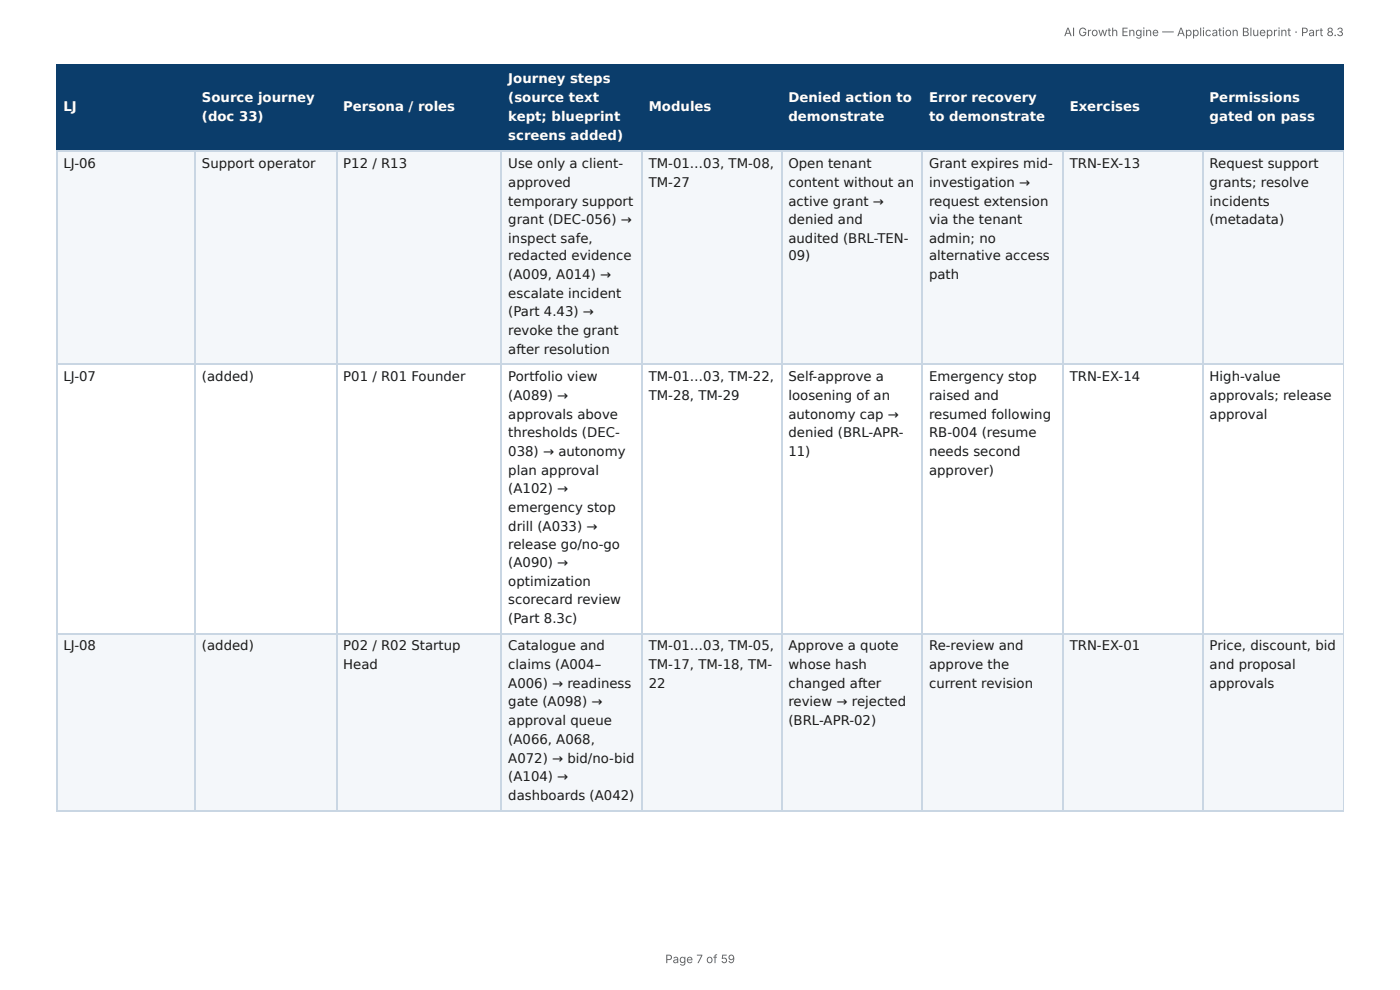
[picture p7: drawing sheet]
<svg xmlns="http://www.w3.org/2000/svg" width="297mm" height="210mm" viewBox="0 0 297 210" stroke-linecap="round" stroke-linejoin="round" font-family="sans-serif">
<defs><g id="words">
<g font-size="2.8" fill="#fff">
<text x="108" y="17.7">Journey steps</text>
<text x="13.5" y="23.5">LJ</text>
<text x="42.9" y="21.7">Source journey</text>
<text x="72.9" y="23.5">Persona / roles</text>
<text x="108" y="21.7">(source text</text>
<text x="137.8" y="23.5">Modules</text>
<text x="167.5" y="21.7">Denied action to</text>
<text x="197.3" y="21.7">Error recovery</text>
<text x="227.2" y="23.5">Exercises</text>
<text x="256.9" y="21.7">Permissions</text>
<text x="42.9" y="25.7">(doc 33)</text>
<text x="108" y="25.7">kept; blueprint</text>
<text x="108" y="29.6">screens added)</text>
<text x="167.5" y="25.7">demonstrate</text>
<text x="197.3" y="25.7">to demonstrate</text>
<text x="256.9" y="25.7">gated on pass</text>
</g>
<g font-size="2.8" fill="#1a1a1a">
<text x="13.5" y="35.7">LJ-06</text>
<text x="42.9" y="35.7">Support operator</text>
<text x="72.9" y="35.7">P12 / R13</text>
<text x="108" y="35.7">Use only a client-</text>
<text x="137.8" y="35.7">TM-01…03, TM-08,</text>
<text x="167.5" y="35.7">Open tenant</text>
<text x="197.3" y="35.7">Grant expires mid-</text>
<text x="227.2" y="35.7">TRN-EX-13</text>
<text x="256.9" y="35.7">Request support</text>
<text x="108" y="39.7">approved</text>
<text x="137.8" y="39.7">TM-27</text>
<text x="167.5" y="39.7">content without an</text>
<text x="197.3" y="39.7">investigation →</text>
<text x="256.9" y="39.7">grants; resolve</text>
<text x="108" y="43.7">temporary support</text>
<text x="108" y="47.6">grant (DEC-056) →</text>
<text x="167.5" y="43.7">active grant →</text>
<text x="167.5" y="47.6">denied and</text>
<text x="197.3" y="43.7">request extension</text>
<text x="197.3" y="47.6">via the tenant</text>
<text x="256.9" y="43.7">incidents</text>
<text x="256.9" y="47.6">(metadata)</text>
<text x="108" y="51.6">inspect safe,</text>
<text x="167.5" y="51.6">audited (BRL-TEN-</text>
<text x="197.3" y="51.6">admin; no</text>
<text x="108" y="55.3">redacted evidence</text>
<text x="108" y="59.3">(A009, A014) →</text>
<text x="167.5" y="55.3">09)</text>
<text x="197.3" y="55.3">alternative access</text>
<text x="197.3" y="59.3">path</text>
<text x="108" y="63.2">escalate incident</text>
<text x="108" y="67.2">(Part 4.43) →</text>
<text x="108" y="71.2">revoke the grant</text>
<text x="108" y="75.1">after resolution</text>
<text x="13.5" y="81">LJ-07</text>
<text x="42.9" y="81">(added)</text>
<text x="72.9" y="81">P01 / R01 Founder</text>
<text x="108" y="81">Portfolio view</text>
<text x="137.8" y="81">TM-01…03, TM-22,</text>
<text x="167.5" y="81">Self-approve a</text>
<text x="197.3" y="81">Emergency stop</text>
<text x="227.2" y="81">TRN-EX-14</text>
<text x="256.9" y="81">High-value</text>
<text x="108" y="84.9">(A089) →</text>
<text x="108" y="88.9">approvals above</text>
<text x="137.8" y="84.9">TM-28, TM-29</text>
<text x="167.5" y="84.9">loosening of an</text>
<text x="167.5" y="88.9">autonomy cap →</text>
<text x="197.3" y="84.9">raised and</text>
<text x="197.3" y="88.9">resumed following</text>
<text x="256.9" y="84.9">approvals; release</text>
<text x="256.9" y="88.9">approval</text>
<text x="108" y="92.9">thresholds (DEC-</text>
<text x="167.5" y="92.9">denied (BRL-APR-</text>
<text x="197.3" y="92.9">RB-004 (resume</text>
<text x="108" y="96.8">038) → autonomy</text>
<text x="108" y="100.8">plan approval</text>
<text x="167.5" y="96.8">11)</text>
<text x="197.3" y="96.8">needs second</text>
<text x="197.3" y="100.8">approver)</text>
<text x="108" y="104.8">(A102) →</text>
<text x="108" y="108.7">emergency stop</text>
<text x="108" y="112.7">drill (A033) →</text>
<text x="108" y="116.7">release go/no-go</text>
<text x="108" y="120.4">(A090) →</text>
<text x="108" y="124.4">optimization</text>
<text x="108" y="128.3">scorecard review</text>
<text x="108" y="132.3">(Part 8.3c)</text>
<text x="13.5" y="138.1">LJ-08</text>
<text x="42.9" y="138.1">(added)</text>
<text x="72.9" y="138.1">P02 / R02 Startup</text>
<text x="72.9" y="142.1">Head</text>
<text x="108" y="138.1">Catalogue and</text>
<text x="108" y="142.1">claims (A004–</text>
<text x="137.8" y="138.1">TM-01…03, TM-05,</text>
<text x="137.8" y="142.1">TM-17, TM-18, TM-</text>
<text x="167.5" y="138.1">Approve a quote</text>
<text x="167.5" y="142.1">whose hash</text>
<text x="197.3" y="138.1">Re-review and</text>
<text x="197.3" y="142.1">approve the</text>
<text x="227.2" y="138.1">TRN-EX-01</text>
<text x="256.9" y="138.1">Price, discount, bid</text>
<text x="256.9" y="142.1">and proposal</text>
<text x="108" y="146.1">A006) → readiness</text>
<text x="137.8" y="146.1">22</text>
<text x="167.5" y="146.1">changed after</text>
<text x="197.3" y="146.1">current revision</text>
<text x="256.9" y="146.1">approvals</text>
<text x="108" y="150">gate (A098) →</text>
<text x="108" y="154">approval queue</text>
<text x="167.5" y="150">review → rejected</text>
<text x="167.5" y="154">(BRL-APR-02)</text>
<text x="108" y="158">(A066, A068,</text>
<text x="108" y="161.9">A072) → bid/no-bid</text>
<text x="108" y="165.9">(A104) →</text>
<text x="108" y="169.9">dashboards (A042)</text>
</g>
<g font-size="2.5" fill="#666">
<text x="226" y="7.7">AI Growth Engine — Application Blueprint · Part 8.3</text>
<text x="141.3" y="204.5">Page 7 of 59</text>
</g>
</g></defs>
<g fill="#0b3d6b">
<path d="M12.2 14h29.3v18h-29.3z"/>
<path d="M41.5 14h29.9v18h-29.9z"/>
<path d="M71.4 14h35.2v18h-35.2z"/>
<path d="M106.6 14h29.7v18h-29.7z"/>
<path d="M136.3 14h29.6v18h-29.6z"/>
<path d="M165.9 14h29.9v18h-29.9z"/>
<path d="M195.8 14h29.9v18h-29.9z"/>
<path d="M225.7 14h29.9v18h-29.9z"/>
<path d="M255.6 14h29.8v18h-29.8z"/>
</g>
<g fill="#f4f7fa">
<path d="M12.2 32h29.3v45.5h-29.3z"/>
<path d="M41.5 32h29.9v45.5h-29.9z"/>
<path d="M71.4 32h35.2v45.5h-35.2z"/>
<path d="M106.6 32h29.7v45.5h-29.7z"/>
<path d="M136.3 32h29.6v45.5h-29.6z"/>
<path d="M165.9 32h29.9v45.5h-29.9z"/>
<path d="M195.8 32h29.9v45.5h-29.9z"/>
<path d="M225.7 32h29.9v45.5h-29.9z"/>
<path d="M255.6 32h29.8v45.5h-29.8z"/>
<path d="M12.2 134.7h29.3v37.3h-29.3z"/>
<path d="M41.5 134.7h29.9v37.3h-29.9z"/>
<path d="M71.4 134.7h35.2v37.3h-35.2z"/>
<path d="M106.6 134.7h29.7v37.3h-29.7z"/>
<path d="M136.3 134.7h29.6v37.3h-29.6z"/>
<path d="M165.9 134.7h29.9v37.3h-29.9z"/>
<path d="M195.8 134.7h29.9v37.3h-29.9z"/>
<path d="M225.7 134.7h29.9v37.3h-29.9z"/>
<path d="M255.6 134.7h29.8v37.3h-29.8z"/>
</g>
<path d="M11.9 13.9h273.5M12 13.8v18.5M41.4 13.8v18.5M71.6 13.8v18.5M106.5 13.8v18.5M136.4 13.8v18.5M166 13.8v18.5M195.9 13.8v18.5M225.8 13.8v18.5M255.5 13.8v18.5M11.9 32.1h273.5" fill="none" stroke="#0b3d6b" stroke-width=".26"/>
<path d="M285.3 13.8v18.5" fill="none" stroke="#0b3d6b" stroke-width=".21"/>
<g fill="none" stroke="#c9d6e3" stroke-width=".26">
<path d="M11.9 32.1h273.5M12 32.3v139.7M41.4 32.3v139.7M71.6 32.3v139.7M106.5 32.3v139.7M136.4 32.3v139.7M166 32.3v139.7M195.9 32.3v139.7M225.8 32.3v139.7M255.5 32.3v139.7M11.9 77.4h273.5M11.9 134.5h273.5"/>
<path d="M11.9 172.1h273.5"/>
</g>
<path d="M285.3 32.3v139.7" fill="none" stroke="#c9d6e3" stroke-width=".21"/>
<use href="#words"/>
</svg>
